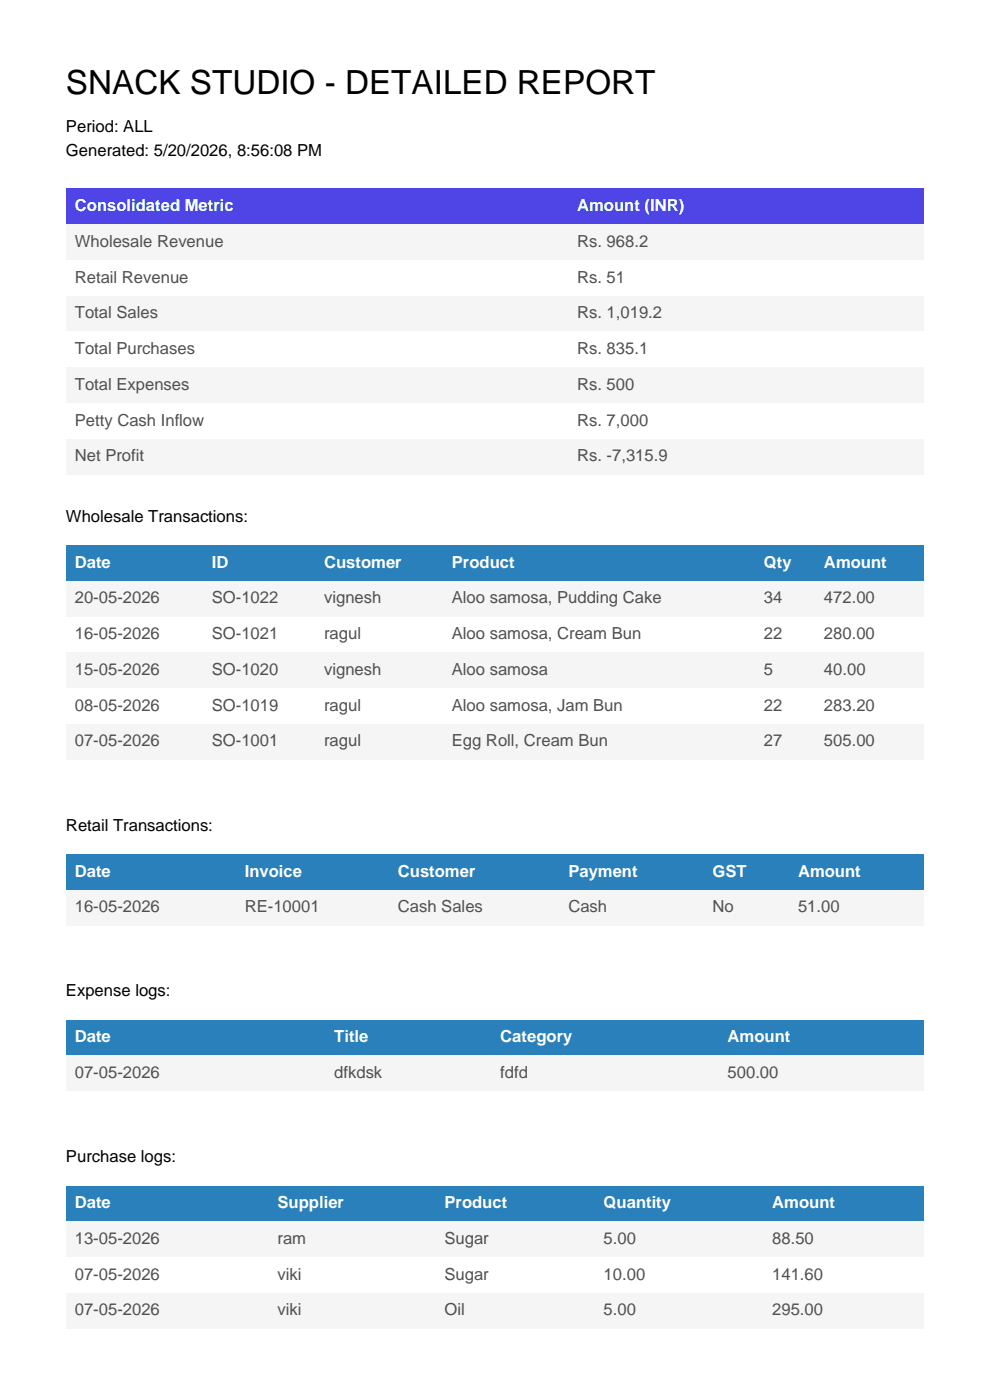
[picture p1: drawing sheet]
<svg xmlns="http://www.w3.org/2000/svg" width="210mm" height="297mm" viewBox="0 0 210 297" stroke-linecap="round" stroke-linejoin="round" font-family="sans-serif">
<defs><g id="words">
<text font-size="7.1" x="14" y="20">SNACK STUDIO - DETAILED REPORT</text>
<g font-size="3.5">
<text x="14" y="28">Period: ALL</text>
<text x="14" y="33">Generated: 5/20/2026, 8:56:08 PM</text>
<text x="14" y="110.7">Wholesale Transactions:</text>
<text x="14" y="176.2">Retail Transactions:</text>
<text x="14" y="211.4">Expense logs:</text>
<text x="14" y="246.5">Purchase logs:</text>
</g>
<g font-size="3.5" fill="#fff">
<text x="15.9" y="44.8">Consolidated Metric</text>
<text x="122.4" y="44.8">Amount (INR)</text>
<text x="15.9" y="120.4">Date</text>
<text x="44.9" y="120.4">ID</text>
<text x="68.8" y="120.4">Customer</text>
<text x="95.8" y="120.4">Product</text>
<text x="162" y="120.4">Qty</text>
<text x="174.8" y="120.4">Amount</text>
<text x="15.9" y="185.9">Date</text>
<text x="51.9" y="185.9">Invoice</text>
<text x="84.4" y="185.9">Customer</text>
<text x="120.6" y="185.9">Payment</text>
<text x="151.1" y="185.9">GST</text>
<text x="169.3" y="185.9">Amount</text>
<text x="15.9" y="221.1">Date</text>
<text x="70.9" y="221.1">Title</text>
<text x="106.1" y="221.1">Category</text>
<text x="154.3" y="221.1">Amount</text>
<text x="15.9" y="256.3">Date</text>
<text x="58.9" y="256.3">Supplier</text>
<text x="94.3" y="256.3">Product</text>
<text x="128.1" y="256.3">Quantity</text>
<text x="163.8" y="256.3">Amount</text>
</g>
<g font-size="3.5" fill="#505050">
<text x="15.9" y="52.3">Wholesale Revenue</text>
<text x="122.4" y="52.3">Rs. 968.2</text>
<text x="15.9" y="59.9">Retail Revenue</text>
<text x="122.4" y="59.9">Rs. 51</text>
<text x="15.9" y="67.5">Total Sales</text>
<text x="122.4" y="67.5">Rs. 1,019.2</text>
<text x="15.9" y="75.1">Total Purchases</text>
<text x="122.4" y="75.1">Rs. 835.1</text>
<text x="15.9" y="82.7">Total Expenses</text>
<text x="122.4" y="82.7">Rs. 500</text>
<text x="15.9" y="90.3">Petty Cash Inflow</text>
<text x="122.4" y="90.3">Rs. 7,000</text>
<text x="15.9" y="97.9">Net Profit</text>
<text x="122.4" y="97.9">Rs. -7,315.9</text>
<text x="15.9" y="128">20-05-2026</text>
<text x="44.9" y="128">SO-1022</text>
<text x="68.8" y="128">vignesh</text>
<text x="95.8" y="128">Aloo samosa, Pudding Cake</text>
<text x="162" y="128">34</text>
<text x="174.8" y="128">472.00</text>
<text x="15.9" y="135.6">16-05-2026</text>
<text x="44.9" y="135.6">SO-1021</text>
<text x="68.8" y="135.6">ragul</text>
<text x="95.8" y="135.6">Aloo samosa, Cream Bun</text>
<text x="162" y="135.6">22</text>
<text x="174.8" y="135.6">280.00</text>
<text x="15.9" y="143.2">15-05-2026</text>
<text x="44.9" y="143.2">SO-1020</text>
<text x="68.8" y="143.2">vignesh</text>
<text x="95.8" y="143.2">Aloo samosa</text>
<text x="162" y="143.2">5</text>
<text x="174.8" y="143.2">40.00</text>
<text x="15.9" y="150.8">08-05-2026</text>
<text x="44.9" y="150.8">SO-1019</text>
<text x="68.8" y="150.8">ragul</text>
<text x="95.8" y="150.8">Aloo samosa, Jam Bun</text>
<text x="162" y="150.8">22</text>
<text x="174.8" y="150.8">283.20</text>
<text x="15.9" y="158.4">07-05-2026</text>
<text x="44.9" y="158.4">SO-1001</text>
<text x="68.8" y="158.4">ragul</text>
<text x="95.8" y="158.4">Egg Roll, Cream Bun</text>
<text x="162" y="158.4">27</text>
<text x="174.8" y="158.4">505.00</text>
<text x="15.9" y="193.5">16-05-2026</text>
<text x="51.9" y="193.5">RE-10001</text>
<text x="84.4" y="193.5">Cash Sales</text>
<text x="120.6" y="193.5">Cash</text>
<text x="151.1" y="193.5">No</text>
<text x="169.3" y="193.5">51.00</text>
<text x="15.9" y="228.7">07-05-2026</text>
<text x="70.9" y="228.7">dfkdsk</text>
<text x="106.1" y="228.7">fdfd</text>
<text x="154.3" y="228.7">500.00</text>
<text x="15.9" y="263.9">13-05-2026</text>
<text x="58.9" y="263.9">ram</text>
<text x="94.3" y="263.9">Sugar</text>
<text x="128.1" y="263.9">5.00</text>
<text x="163.8" y="263.9">88.50</text>
<text x="15.9" y="271.5">07-05-2026</text>
<text x="58.9" y="271.5">viki</text>
<text x="94.3" y="271.5">Sugar</text>
<text x="128.1" y="271.5">10.00</text>
<text x="163.8" y="271.5">141.60</text>
<text x="15.9" y="279">07-05-2026</text>
<text x="58.9" y="279">viki</text>
<text x="94.3" y="279">Oil</text>
<text x="128.1" y="279">5.00</text>
<text x="163.8" y="279">295.00</text>
</g>
</g></defs>
<g fill="#4f45e6">
<path d="M14.1 40h106.5v7.6h-106.5z"/>
<path d="M120.6 40h75.3v7.6h-75.3z"/>
</g>
<g fill="#f5f5f5">
<path d="M14.1 47.6h106.5v7.6h-106.5z"/>
<path d="M120.6 47.6h75.3v7.6h-75.3z"/>
</g>
<g fill="#fff">
<path d="M14.1 55.2h106.5v7.6h-106.5z"/>
<path d="M120.6 55.2h75.3v7.6h-75.3z"/>
</g>
<g fill="#f5f5f5">
<path d="M14.1 62.8h106.5v7.5h-106.5z"/>
<path d="M120.6 62.8h75.3v7.5h-75.3z"/>
</g>
<g fill="#fff">
<path d="M14.1 70.3h106.5v7.6h-106.5z"/>
<path d="M120.6 70.3h75.3v7.6h-75.3z"/>
</g>
<g fill="#f5f5f5">
<path d="M14.1 77.9h106.5v7.6h-106.5z"/>
<path d="M120.6 77.9h75.3v7.6h-75.3z"/>
</g>
<g fill="#fff">
<path d="M14.1 85.5h106.5v7.6h-106.5z"/>
<path d="M120.6 85.5h75.3v7.6h-75.3z"/>
</g>
<g fill="#f5f5f5">
<path d="M14.1 93.1h106.5v7.6h-106.5z"/>
<path d="M120.6 93.1h75.3v7.6h-75.3z"/>
</g>
<g fill="#2980ba">
<path d="M14.1 115.7h29.1v7.6h-29.1z"/>
<path d="M43.2 115.7h23.8v7.6h-23.8z"/>
<path d="M67 115.7h27.1v7.6h-27.1z"/>
<path d="M94.1 115.7h66.2v7.6h-66.2z"/>
<path d="M160.3 115.7h12.7v7.6h-12.7z"/>
<path d="M173 115.7h22.9v7.6h-22.9z"/>
</g>
<g fill="#f5f5f5">
<path d="M14.1 123.3h29.1v7.5h-29.1z"/>
<path d="M43.2 123.3h23.8v7.5h-23.8z"/>
<path d="M67 123.3h27.1v7.5h-27.1z"/>
<path d="M94.1 123.3h66.2v7.5h-66.2z"/>
<path d="M160.3 123.3h12.7v7.5h-12.7z"/>
<path d="M173 123.3h22.9v7.5h-22.9z"/>
</g>
<g fill="#fff">
<path d="M14.1 130.8h29.1v7.6h-29.1z"/>
<path d="M43.2 130.8h23.8v7.6h-23.8z"/>
<path d="M67 130.8h27.1v7.6h-27.1z"/>
<path d="M94.1 130.8h66.2v7.6h-66.2z"/>
<path d="M160.3 130.8h12.7v7.6h-12.7z"/>
<path d="M173 130.8h22.9v7.6h-22.9z"/>
</g>
<g fill="#f5f5f5">
<path d="M14.1 138.4h29.1v7.6h-29.1z"/>
<path d="M43.2 138.4h23.8v7.6h-23.8z"/>
<path d="M67 138.4h27.1v7.6h-27.1z"/>
<path d="M94.1 138.4h66.2v7.6h-66.2z"/>
<path d="M160.3 138.4h12.7v7.6h-12.7z"/>
<path d="M173 138.4h22.9v7.6h-22.9z"/>
</g>
<g fill="#fff">
<path d="M14.1 146h29.1v7.6h-29.1z"/>
<path d="M43.2 146h23.8v7.6h-23.8z"/>
<path d="M67 146h27.1v7.6h-27.1z"/>
<path d="M94.1 146h66.2v7.6h-66.2z"/>
<path d="M160.3 146h12.7v7.6h-12.7z"/>
<path d="M173 146h22.9v7.6h-22.9z"/>
</g>
<g fill="#f5f5f5">
<path d="M14.1 153.6h29.1v7.6h-29.1z"/>
<path d="M43.2 153.6h23.8v7.6h-23.8z"/>
<path d="M67 153.6h27.1v7.6h-27.1z"/>
<path d="M94.1 153.6h66.2v7.6h-66.2z"/>
<path d="M160.3 153.6h12.7v7.6h-12.7z"/>
<path d="M173 153.6h22.9v7.6h-22.9z"/>
</g>
<g fill="#2980ba">
<path d="M14.1 181.2h36.1v7.6h-36.1z"/>
<path d="M50.2 181.2h32.4v7.6h-32.4z"/>
<path d="M82.6 181.2h36.2v7.6h-36.2z"/>
<path d="M118.8 181.2h30.6v7.6h-30.6z"/>
<path d="M149.4 181.2h18.1v7.6h-18.1z"/>
<path d="M167.5 181.2h28.4v7.6h-28.4z"/>
</g>
<g fill="#f5f5f5">
<path d="M14.1 188.8h36.1v7.6h-36.1z"/>
<path d="M50.2 188.8h32.4v7.6h-32.4z"/>
<path d="M82.6 188.8h36.2v7.6h-36.2z"/>
<path d="M118.8 188.8h30.6v7.6h-30.6z"/>
<path d="M149.4 188.8h18.1v7.6h-18.1z"/>
<path d="M167.5 188.8h28.4v7.6h-28.4z"/>
</g>
<g fill="#2980ba">
<path d="M14.1 216.4h55v7.5h-55z"/>
<path d="M69.1 216.4h35.3v7.5h-35.3z"/>
<path d="M104.4 216.4h48.2v7.5h-48.2z"/>
<path d="M152.6 216.4h43.3v7.5h-43.3z"/>
</g>
<g fill="#f5f5f5">
<path d="M14.1 223.9h55v7.6h-55z"/>
<path d="M69.1 223.9h35.3v7.6h-35.3z"/>
<path d="M104.4 223.9h48.2v7.6h-48.2z"/>
<path d="M152.6 223.9h43.3v7.6h-43.3z"/>
</g>
<g fill="#2980ba">
<path d="M14.1 251.5h43v7.6h-43z"/>
<path d="M57.1 251.5h35.4v7.6h-35.4z"/>
<path d="M92.5 251.5h33.8v7.6h-33.8z"/>
<path d="M126.3 251.5h35.7v7.6h-35.7z"/>
<path d="M162 251.5h33.9v7.6h-33.9z"/>
</g>
<g fill="#f5f5f5">
<path d="M14.1 259.1h43v7.6h-43z"/>
<path d="M57.1 259.1h35.4v7.6h-35.4z"/>
<path d="M92.5 259.1h33.8v7.6h-33.8z"/>
<path d="M126.3 259.1h35.7v7.6h-35.7z"/>
<path d="M162 259.1h33.9v7.6h-33.9z"/>
</g>
<g fill="#fff">
<path d="M14.1 266.7h43v7.6h-43z"/>
<path d="M57.1 266.7h35.4v7.6h-35.4z"/>
<path d="M92.5 266.7h33.8v7.6h-33.8z"/>
<path d="M126.3 266.7h35.7v7.6h-35.7z"/>
<path d="M162 266.7h33.9v7.6h-33.9z"/>
</g>
<g fill="#f5f5f5">
<path d="M14.1 274.3h43v7.6h-43z"/>
<path d="M57.1 274.3h35.4v7.6h-35.4z"/>
<path d="M92.5 274.3h33.8v7.6h-33.8z"/>
<path d="M126.3 274.3h35.7v7.6h-35.7z"/>
<path d="M162 274.3h33.9v7.6h-33.9z"/>
</g>
<use href="#words"/>
</svg>
